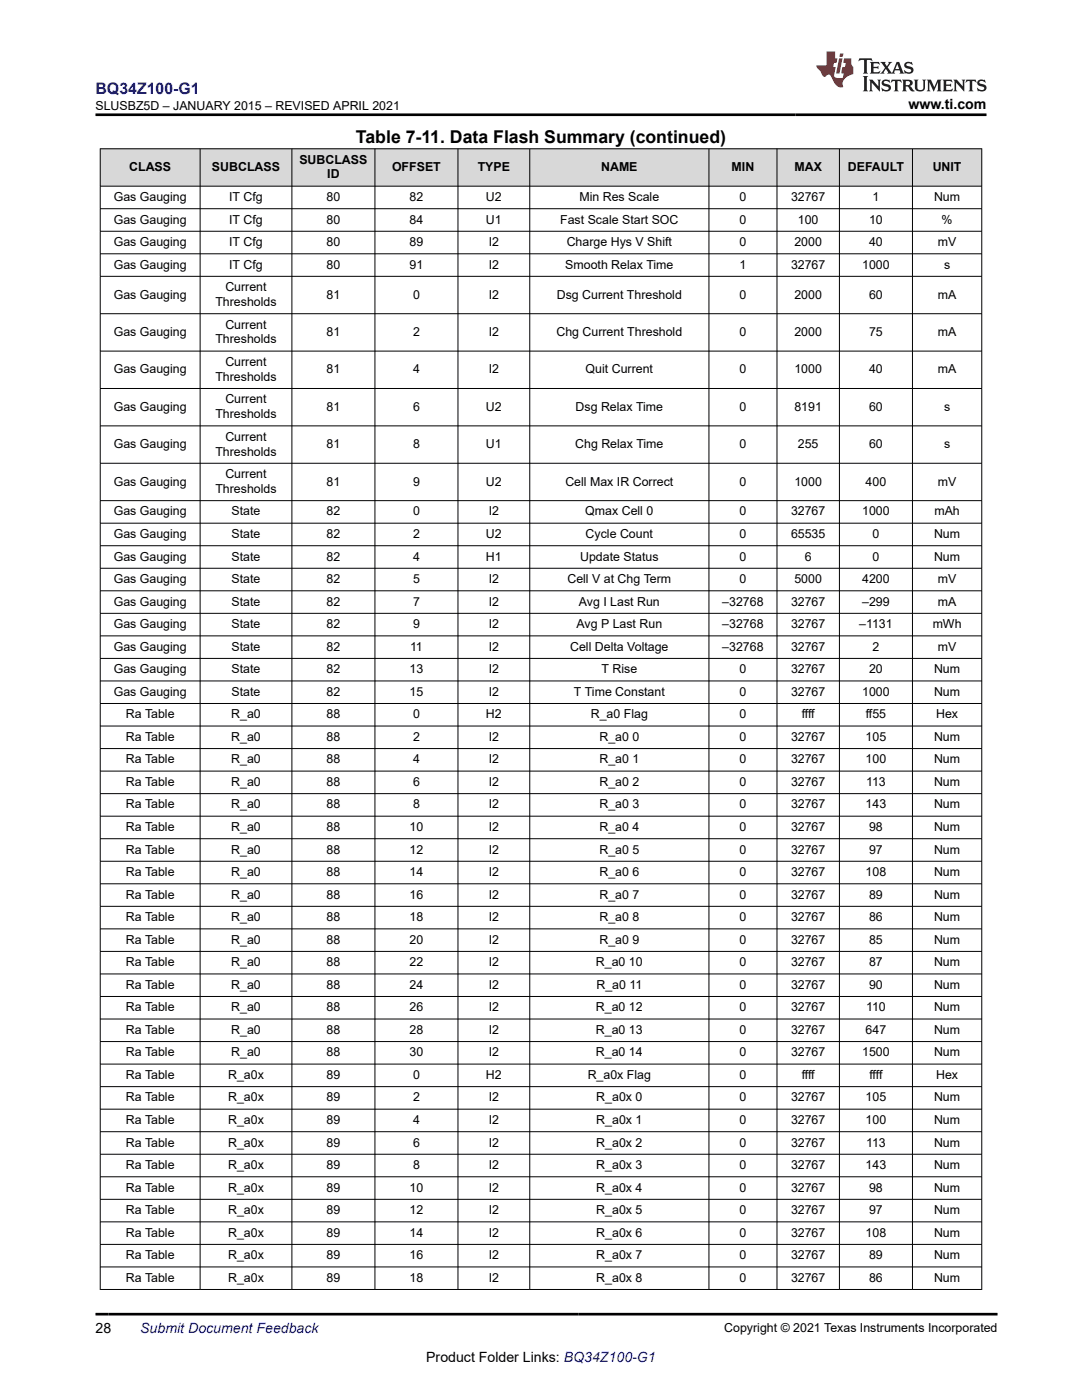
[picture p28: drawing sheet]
<svg xmlns="http://www.w3.org/2000/svg" width="216mm" height="279mm" viewBox="0 0 216 279" stroke-linecap="round" stroke-linejoin="round" font-family="sans-serif">
<defs><g id="words">
<text font-size="3.5" x="71" y="28.5">Table 7-11. Data Flash Summary (continued)</text>
<text font-size="3.2" fill="#00f" x="19.1" y="18.7">BQ34Z100-G1</text>
<g font-size="2.8">
<text x="181.3" y="21.8">www.ti.com</text>
<text x="19" y="266.1">28</text>
<text x="85" y="271.7">Product Folder Links: BQ34Z100-G1</text>
</g>
<text font-size="2.8" fill="#00f" x="28" y="266.1">Submit Document Feedback</text>
<g font-size="2.5">
<text x="19" y="21.9">SLUSBZ5D – JANUARY 2015 – REVISED APRIL 2021</text>
<text x="25.8" y="34.1">CLASS</text>
<text x="42.3" y="34.1">SUBCLASS</text>
<text x="59.7" y="32.7">SUBCLASS</text>
<text x="65.3" y="35.6">ID</text>
<text x="78.2" y="34.1">OFFSET</text>
<text x="95.3" y="34.1">TYPE</text>
<text x="119.9" y="34.1">NAME</text>
<text x="146" y="34.1">MIN</text>
<text x="158.5" y="34.1">MAX</text>
<text x="169.2" y="34.1">DEFAULT</text>
<text x="186.1" y="34.1">UNIT</text>
<text x="22.7" y="40.1">Gas Gauging</text>
<text x="45.7" y="40.1">IT Cfg</text>
<text x="65.2" y="40.1">80</text>
<text x="81.7" y="40.1">82</text>
<text x="97" y="40.1">U2</text>
<text x="115.6" y="40.1">Min Res Scale</text>
<text x="147.6" y="40.1">0</text>
<text x="157.8" y="40.1">32767</text>
<text x="174.1" y="40.1">1</text>
<text x="186.4" y="40.1">Num</text>
<text x="22.7" y="44.6">Gas Gauging</text>
<text x="45.7" y="44.6">IT Cfg</text>
<text x="65.2" y="44.6">80</text>
<text x="81.7" y="44.6">84</text>
<text x="97" y="44.6">U1</text>
<text x="111.8" y="44.6">Fast Scale Start SOC</text>
<text x="147.6" y="44.6">0</text>
<text x="159.2" y="44.6">100</text>
<text x="173.4" y="44.6">10</text>
<text x="187.9" y="44.6">%</text>
<text x="22.7" y="49.1">Gas Gauging</text>
<text x="22.7" y="53.6">Gas Gauging</text>
<text x="45.7" y="49.1">IT Cfg</text>
<text x="45.7" y="53.6">IT Cfg</text>
<text x="65.2" y="49.1">80</text>
<text x="65.2" y="53.6">80</text>
<text x="81.7" y="49.1">89</text>
<text x="81.7" y="53.6">91</text>
<text x="97.5" y="49.1">I2</text>
<text x="97.5" y="53.6">I2</text>
<text x="112.8" y="53.6">Smooth Relax Time</text>
<text x="113.1" y="49.1">Charge Hys V Shift</text>
<text x="147.6" y="49.1">0</text>
<text x="147.6" y="53.6">1</text>
<text x="157.8" y="53.6">32767</text>
<text x="158.5" y="49.1">2000</text>
<text x="172" y="53.6">1000</text>
<text x="173.4" y="49.1">40</text>
<text x="187.1" y="49.1">mV</text>
<text x="188.4" y="53.6">s</text>
<text x="22.7" y="59.6">Gas Gauging</text>
<text x="45" y="58.1">Current</text>
<text x="65.2" y="59.6">81</text>
<text x="82.4" y="59.6">0</text>
<text x="97.5" y="59.6">I2</text>
<text x="111.1" y="59.6">Dsg Current Threshold</text>
<text x="147.6" y="59.6">0</text>
<text x="158.5" y="59.6">2000</text>
<text x="173.4" y="59.6">60</text>
<text x="187.1" y="59.6">mA</text>
<text x="43" y="61.1">Thresholds</text>
<text x="45" y="65.6">Current</text>
<text x="22.7" y="67.1">Gas Gauging</text>
<text x="43" y="68.5">Thresholds</text>
<text x="65.2" y="67.1">81</text>
<text x="82.4" y="67.1">2</text>
<text x="97.5" y="67.1">I2</text>
<text x="111" y="67.1">Chg Current Threshold</text>
<text x="147.6" y="67.1">0</text>
<text x="158.5" y="67.1">2000</text>
<text x="173.4" y="67.1">75</text>
<text x="187.1" y="67.1">mA</text>
<text x="22.7" y="74.5">Gas Gauging</text>
<text x="43" y="76">Thresholds</text>
<text x="45" y="73">Current</text>
<text x="65.2" y="74.5">81</text>
<text x="82.4" y="74.5">4</text>
<text x="97.5" y="74.5">I2</text>
<text x="116.9" y="74.5">Quit Current</text>
<text x="147.6" y="74.5">0</text>
<text x="158.5" y="74.5">1000</text>
<text x="173.4" y="74.5">40</text>
<text x="187.1" y="74.5">mA</text>
<text x="22.7" y="82">Gas Gauging</text>
<text x="43" y="83.5">Thresholds</text>
<text x="45" y="80.5">Current</text>
<text x="65.2" y="82">81</text>
<text x="82.4" y="82">6</text>
<text x="97" y="82">U2</text>
<text x="114.8" y="82">Dsg Relax Time</text>
<text x="147.6" y="82">0</text>
<text x="158.5" y="82">8191</text>
<text x="173.4" y="82">60</text>
<text x="188.4" y="82">s</text>
<text x="22.7" y="89.4">Gas Gauging</text>
<text x="45" y="88">Current</text>
<text x="65.2" y="89.4">81</text>
<text x="82.4" y="89.4">8</text>
<text x="97" y="89.4">U1</text>
<text x="114.8" y="89.4">Chg Relax Time</text>
<text x="147.6" y="89.4">0</text>
<text x="159.2" y="89.4">255</text>
<text x="173.4" y="89.4">60</text>
<text x="188.4" y="89.4">s</text>
<text x="43" y="90.9">Thresholds</text>
<text x="45" y="95.4">Current</text>
<text x="22.7" y="96.9">Gas Gauging</text>
<text x="43" y="98.4">Thresholds</text>
<text x="65.2" y="96.9">81</text>
<text x="82.4" y="96.9">9</text>
<text x="97" y="96.9">U2</text>
<text x="112.8" y="96.9">Cell Max IR Correct</text>
<text x="147.6" y="96.9">0</text>
<text x="158.5" y="96.9">1000</text>
<text x="172.7" y="96.9">400</text>
<text x="187.1" y="96.9">mV</text>
<text x="22.7" y="102.9">Gas Gauging</text>
<text x="22.7" y="107.4">Gas Gauging</text>
<text x="46.2" y="102.9">State</text>
<text x="46.2" y="107.4">State</text>
<text x="65.2" y="102.9">82</text>
<text x="65.2" y="107.4">82</text>
<text x="82.4" y="102.9">0</text>
<text x="82.4" y="107.4">2</text>
<text x="97" y="107.4">U2</text>
<text x="97.5" y="102.9">I2</text>
<text x="116.8" y="102.9">Qmax Cell 0</text>
<text x="116.9" y="107.4">Cycle Count</text>
<text x="147.6" y="102.9">0</text>
<text x="147.6" y="107.4">0</text>
<text x="157.8" y="102.9">32767</text>
<text x="157.8" y="107.4">65535</text>
<text x="172" y="102.9">1000</text>
<text x="174.1" y="107.4">0</text>
<text x="186.4" y="107.4">Num</text>
<text x="186.4" y="102.9">mAh</text>
<text x="22.7" y="111.9">Gas Gauging</text>
<text x="46.2" y="111.9">State</text>
<text x="65.2" y="111.9">82</text>
<text x="82.4" y="111.9">4</text>
<text x="97" y="111.9">H1</text>
<text x="115.8" y="111.9">Update Status</text>
<text x="147.6" y="111.9">0</text>
<text x="160.6" y="111.9">6</text>
<text x="174.1" y="111.9">0</text>
<text x="186.4" y="111.9">Num</text>
<text x="22.7" y="116.4">Gas Gauging</text>
<text x="46.2" y="116.4">State</text>
<text x="65.2" y="116.4">82</text>
<text x="82.4" y="116.4">5</text>
<text x="97.5" y="116.4">I2</text>
<text x="113.2" y="116.4">Cell V at Chg Term</text>
<text x="147.6" y="116.4">0</text>
<text x="158.5" y="116.4">5000</text>
<text x="172" y="116.4">4200</text>
<text x="187.1" y="116.4">mV</text>
<text x="22.7" y="120.9">Gas Gauging</text>
<text x="22.7" y="125.4">Gas Gauging</text>
<text x="46.2" y="120.9">State</text>
<text x="46.2" y="125.4">State</text>
<text x="65.2" y="120.9">82</text>
<text x="65.2" y="125.4">82</text>
<text x="82.4" y="120.9">7</text>
<text x="82.4" y="125.4">9</text>
<text x="97.5" y="120.9">I2</text>
<text x="97.5" y="125.4">I2</text>
<text x="115" y="125.4">Avg P Last Run</text>
<text x="115.5" y="120.9">Avg I Last Run</text>
<text x="144.1" y="120.9">–32768</text>
<text x="144.1" y="125.4">–32768</text>
<text x="157.8" y="120.9">32767</text>
<text x="157.8" y="125.4">32767</text>
<text x="171.4" y="125.4">–1131</text>
<text x="172" y="120.9">–299</text>
<text x="186.1" y="125.4">mWh</text>
<text x="187.1" y="120.9">mA</text>
<text x="22.7" y="129.9">Gas Gauging</text>
<text x="46.2" y="129.9">State</text>
<text x="65.2" y="129.9">82</text>
<text x="81.8" y="129.9">11</text>
<text x="97.5" y="129.9">I2</text>
<text x="113.8" y="129.9">Cell Delta Voltage</text>
<text x="144.1" y="129.9">–32768</text>
<text x="157.8" y="129.9">32767</text>
<text x="174.1" y="129.9">2</text>
<text x="187.1" y="129.9">mV</text>
<text x="22.7" y="134.4">Gas Gauging</text>
<text x="46.2" y="134.4">State</text>
<text x="65.2" y="134.4">82</text>
<text x="81.7" y="134.4">13</text>
<text x="97.5" y="134.4">I2</text>
<text x="120" y="134.4">T Rise</text>
<text x="147.6" y="134.4">0</text>
<text x="157.8" y="134.4">32767</text>
<text x="173.4" y="134.4">20</text>
<text x="186.4" y="134.4">Num</text>
<text x="22.7" y="138.9">Gas Gauging</text>
<text x="25.1" y="143.4">Ra Table</text>
<text x="46.1" y="143.4">R_a0</text>
<text x="46.2" y="138.9">State</text>
<text x="65.2" y="138.9">82</text>
<text x="65.2" y="143.4">88</text>
<text x="81.7" y="138.9">15</text>
<text x="82.4" y="143.4">0</text>
<text x="97" y="143.4">H2</text>
<text x="97.5" y="138.9">I2</text>
<text x="114.5" y="138.9">T Time Constant</text>
<text x="117.9" y="143.4">R_a0 Flag</text>
<text x="147.6" y="138.9">0</text>
<text x="147.6" y="143.4">0</text>
<text x="157.8" y="138.9">32767</text>
<text x="160" y="143.4">ffff</text>
<text x="172" y="138.9">1000</text>
<text x="172.7" y="143.4">ff55</text>
<text x="186.4" y="138.9">Num</text>
<text x="186.8" y="143.4">Hex</text>
<text x="25.1" y="147.9">Ra Table</text>
<text x="46.1" y="147.9">R_a0</text>
<text x="65.2" y="147.9">88</text>
<text x="82.4" y="147.9">2</text>
<text x="97.5" y="147.9">I2</text>
<text x="119.6" y="147.9">R_a0 0</text>
<text x="147.6" y="147.9">0</text>
<text x="157.8" y="147.9">32767</text>
<text x="172.7" y="147.9">105</text>
<text x="186.4" y="147.9">Num</text>
<text x="25.1" y="152.4">Ra Table</text>
<text x="46.1" y="152.4">R_a0</text>
<text x="65.2" y="152.4">88</text>
<text x="82.4" y="152.4">4</text>
<text x="97.5" y="152.4">I2</text>
<text x="119.6" y="152.4">R_a0 1</text>
<text x="147.6" y="152.4">0</text>
<text x="157.8" y="152.4">32767</text>
<text x="172.7" y="152.4">100</text>
<text x="186.4" y="152.4">Num</text>
<text x="25.1" y="156.9">Ra Table</text>
<text x="25.1" y="161.3">Ra Table</text>
<text x="46.1" y="156.9">R_a0</text>
<text x="46.1" y="161.3">R_a0</text>
<text x="65.2" y="156.9">88</text>
<text x="65.2" y="161.3">88</text>
<text x="82.4" y="156.9">6</text>
<text x="82.4" y="161.3">8</text>
<text x="97.5" y="156.9">I2</text>
<text x="97.5" y="161.3">I2</text>
<text x="119.6" y="156.9">R_a0 2</text>
<text x="119.6" y="161.3">R_a0 3</text>
<text x="147.6" y="156.9">0</text>
<text x="147.6" y="161.3">0</text>
<text x="157.8" y="156.9">32767</text>
<text x="157.8" y="161.3">32767</text>
<text x="172.7" y="161.3">143</text>
<text x="172.8" y="156.9">113</text>
<text x="186.4" y="156.9">Num</text>
<text x="186.4" y="161.3">Num</text>
<text x="25.1" y="165.8">Ra Table</text>
<text x="46.1" y="165.8">R_a0</text>
<text x="65.2" y="165.8">88</text>
<text x="81.7" y="165.8">10</text>
<text x="97.5" y="165.8">I2</text>
<text x="119.6" y="165.8">R_a0 4</text>
<text x="147.6" y="165.8">0</text>
<text x="157.8" y="165.8">32767</text>
<text x="173.4" y="165.8">98</text>
<text x="186.4" y="165.8">Num</text>
<text x="25.1" y="170.3">Ra Table</text>
<text x="46.1" y="170.3">R_a0</text>
<text x="65.2" y="170.3">88</text>
<text x="81.7" y="170.3">12</text>
<text x="97.5" y="170.3">I2</text>
<text x="119.6" y="170.3">R_a0 5</text>
<text x="147.6" y="170.3">0</text>
<text x="157.8" y="170.3">32767</text>
<text x="173.4" y="170.3">97</text>
<text x="186.4" y="170.3">Num</text>
<text x="25.1" y="174.8">Ra Table</text>
<text x="25.1" y="179.3">Ra Table</text>
<text x="46.1" y="174.8">R_a0</text>
<text x="46.1" y="179.3">R_a0</text>
<text x="65.2" y="174.8">88</text>
<text x="65.2" y="179.3">88</text>
<text x="81.7" y="174.8">14</text>
<text x="81.7" y="179.3">16</text>
<text x="97.5" y="174.8">I2</text>
<text x="97.5" y="179.3">I2</text>
<text x="119.6" y="174.8">R_a0 6</text>
<text x="119.6" y="179.3">R_a0 7</text>
<text x="147.6" y="174.8">0</text>
<text x="147.6" y="179.3">0</text>
<text x="157.8" y="174.8">32767</text>
<text x="157.8" y="179.3">32767</text>
<text x="172.7" y="174.8">108</text>
<text x="173.4" y="179.3">89</text>
<text x="186.4" y="174.8">Num</text>
<text x="186.4" y="179.3">Num</text>
<text x="25.1" y="183.8">Ra Table</text>
<text x="46.1" y="183.8">R_a0</text>
<text x="65.2" y="183.8">88</text>
<text x="81.7" y="183.8">18</text>
<text x="97.5" y="183.8">I2</text>
<text x="119.6" y="183.8">R_a0 8</text>
<text x="147.6" y="183.8">0</text>
<text x="157.8" y="183.8">32767</text>
<text x="173.4" y="183.8">86</text>
<text x="186.4" y="183.8">Num</text>
<text x="25.1" y="188.3">Ra Table</text>
<text x="46.1" y="188.3">R_a0</text>
<text x="65.2" y="188.3">88</text>
<text x="81.7" y="188.3">20</text>
<text x="97.5" y="188.3">I2</text>
<text x="119.6" y="188.3">R_a0 9</text>
<text x="147.6" y="188.3">0</text>
<text x="157.8" y="188.3">32767</text>
<text x="173.4" y="188.3">85</text>
<text x="186.4" y="188.3">Num</text>
<text x="25.1" y="192.8">Ra Table</text>
<text x="25.1" y="197.3">Ra Table</text>
<text x="46.1" y="192.8">R_a0</text>
<text x="46.1" y="197.3">R_a0</text>
<text x="65.2" y="192.8">88</text>
<text x="65.2" y="197.3">88</text>
<text x="81.7" y="192.8">22</text>
<text x="81.7" y="197.3">24</text>
<text x="97.5" y="192.8">I2</text>
<text x="97.5" y="197.3">I2</text>
<text x="118.9" y="192.8">R_a0 10</text>
<text x="119" y="197.3">R_a0 11</text>
<text x="147.6" y="192.8">0</text>
<text x="147.6" y="197.3">0</text>
<text x="157.8" y="192.8">32767</text>
<text x="157.8" y="197.3">32767</text>
<text x="173.4" y="192.8">87</text>
<text x="173.4" y="197.3">90</text>
<text x="186.4" y="192.8">Num</text>
<text x="186.4" y="197.3">Num</text>
<text x="25.1" y="201.8">Ra Table</text>
<text x="46.1" y="201.8">R_a0</text>
<text x="65.2" y="201.8">88</text>
<text x="81.7" y="201.8">26</text>
<text x="97.5" y="201.8">I2</text>
<text x="118.9" y="201.8">R_a0 12</text>
<text x="147.6" y="201.8">0</text>
<text x="157.8" y="201.8">32767</text>
<text x="172.8" y="201.8">110</text>
<text x="186.4" y="201.8">Num</text>
<text x="25.1" y="206.3">Ra Table</text>
<text x="46.1" y="206.3">R_a0</text>
<text x="65.2" y="206.3">88</text>
<text x="81.7" y="206.3">28</text>
<text x="97.5" y="206.3">I2</text>
<text x="118.9" y="206.3">R_a0 13</text>
<text x="147.6" y="206.3">0</text>
<text x="157.8" y="206.3">32767</text>
<text x="172.7" y="206.3">647</text>
<text x="186.4" y="206.3">Num</text>
<text x="25.1" y="210.8">Ra Table</text>
<text x="25.1" y="215.3">Ra Table</text>
<text x="45.5" y="215.3">R_a0x</text>
<text x="46.1" y="210.8">R_a0</text>
<text x="65.2" y="210.8">88</text>
<text x="65.2" y="215.3">89</text>
<text x="81.7" y="210.8">30</text>
<text x="82.4" y="215.3">0</text>
<text x="97" y="215.3">H2</text>
<text x="97.5" y="210.8">I2</text>
<text x="117.3" y="215.3">R_a0x Flag</text>
<text x="118.9" y="210.8">R_a0 14</text>
<text x="147.6" y="210.8">0</text>
<text x="147.6" y="215.3">0</text>
<text x="157.8" y="210.8">32767</text>
<text x="160" y="215.3">ffff</text>
<text x="172" y="210.8">1500</text>
<text x="173.5" y="215.3">ffff</text>
<text x="186.4" y="210.8">Num</text>
<text x="186.8" y="215.3">Hex</text>
<text x="25.1" y="219.8">Ra Table</text>
<text x="45.5" y="219.8">R_a0x</text>
<text x="65.2" y="219.8">89</text>
<text x="82.4" y="219.8">2</text>
<text x="97.5" y="219.8">I2</text>
<text x="119" y="219.8">R_a0x 0</text>
<text x="147.6" y="219.8">0</text>
<text x="157.8" y="219.8">32767</text>
<text x="172.7" y="219.8">105</text>
<text x="186.4" y="219.8">Num</text>
<text x="25.1" y="224.3">Ra Table</text>
<text x="45.5" y="224.3">R_a0x</text>
<text x="65.2" y="224.3">89</text>
<text x="82.4" y="224.3">4</text>
<text x="97.5" y="224.3">I2</text>
<text x="119" y="224.3">R_a0x 1</text>
<text x="147.6" y="224.3">0</text>
<text x="157.8" y="224.3">32767</text>
<text x="172.7" y="224.3">100</text>
<text x="186.4" y="224.3">Num</text>
<text x="25.1" y="228.8">Ra Table</text>
<text x="25.1" y="233.3">Ra Table</text>
<text x="45.5" y="228.8">R_a0x</text>
<text x="45.5" y="233.3">R_a0x</text>
<text x="65.2" y="228.8">89</text>
<text x="65.2" y="233.3">89</text>
<text x="82.4" y="228.8">6</text>
<text x="82.4" y="233.3">8</text>
<text x="97.5" y="228.8">I2</text>
<text x="97.5" y="233.3">I2</text>
<text x="119" y="228.8">R_a0x 2</text>
<text x="119" y="233.3">R_a0x 3</text>
<text x="147.6" y="228.8">0</text>
<text x="147.6" y="233.3">0</text>
<text x="157.8" y="228.8">32767</text>
<text x="157.8" y="233.3">32767</text>
<text x="172.7" y="233.3">143</text>
<text x="172.8" y="228.8">113</text>
<text x="186.4" y="228.8">Num</text>
<text x="186.4" y="233.3">Num</text>
<text x="25.1" y="237.8">Ra Table</text>
<text x="45.5" y="237.8">R_a0x</text>
<text x="65.2" y="237.8">89</text>
<text x="81.7" y="237.8">10</text>
<text x="97.5" y="237.8">I2</text>
<text x="119" y="237.8">R_a0x 4</text>
<text x="147.6" y="237.8">0</text>
<text x="157.8" y="237.8">32767</text>
<text x="173.4" y="237.8">98</text>
<text x="186.4" y="237.8">Num</text>
<text x="25.1" y="242.3">Ra Table</text>
<text x="45.5" y="242.3">R_a0x</text>
<text x="65.2" y="242.3">89</text>
<text x="81.7" y="242.3">12</text>
<text x="97.5" y="242.3">I2</text>
<text x="119" y="242.3">R_a0x 5</text>
<text x="147.6" y="242.3">0</text>
<text x="157.8" y="242.3">32767</text>
<text x="173.4" y="242.3">97</text>
<text x="186.4" y="242.3">Num</text>
<text x="25.1" y="246.8">Ra Table</text>
<text x="25.1" y="251.3">Ra Table</text>
<text x="45.5" y="246.8">R_a0x</text>
<text x="45.5" y="251.3">R_a0x</text>
<text x="65.2" y="246.8">89</text>
<text x="65.2" y="251.3">89</text>
<text x="81.7" y="246.8">14</text>
<text x="81.7" y="251.3">16</text>
<text x="97.5" y="246.8">I2</text>
<text x="97.5" y="251.3">I2</text>
<text x="119" y="246.8">R_a0x 6</text>
<text x="119" y="251.3">R_a0x 7</text>
<text x="147.6" y="246.8">0</text>
<text x="147.6" y="251.3">0</text>
<text x="157.8" y="246.8">32767</text>
<text x="157.8" y="251.3">32767</text>
<text x="172.7" y="246.8">108</text>
<text x="173.4" y="251.3">89</text>
<text x="186.4" y="246.8">Num</text>
<text x="186.4" y="251.3">Num</text>
<text x="25.1" y="255.8">Ra Table</text>
<text x="45.5" y="255.8">R_a0x</text>
<text x="65.2" y="255.8">89</text>
<text x="81.7" y="255.8">18</text>
<text x="97.5" y="255.8">I2</text>
<text x="119" y="255.8">R_a0x 8</text>
<text x="147.6" y="255.8">0</text>
<text x="157.8" y="255.8">32767</text>
<text x="173.4" y="255.8">86</text>
<text x="186.4" y="255.8">Num</text>
<text x="144.5" y="265.8">Copyright © 2021 Texas Instruments Incorporated</text>
</g>
</g></defs>
<g fill="#d8d8d8">
<path d="M20 29.7h175.9v7.5h-175.9z" fill-rule="evenodd"/>
<path d="M20.1 29.8h19.8v7.3h-19.8z" fill-rule="evenodd"/>
<path d="M40 29.8h18.2v7.3h-18.2z" fill-rule="evenodd"/>
<path d="M58.3 29.8h16.5v7.3h-16.5z" fill-rule="evenodd"/>
<path d="M74.9 29.8h16.4v7.3h-16.4z" fill-rule="evenodd"/>
<path d="M91.4 29.8h14.2v7.3h-14.2z" fill-rule="evenodd"/>
<path d="M105.8 29.8h35.6v7.3h-35.6z" fill-rule="evenodd"/>
<path d="M141.5 29.8h13.5v7.3h-13.5z" fill-rule="evenodd"/>
<path d="M155.1 29.8h12.3v7.3h-12.3z" fill-rule="evenodd"/>
<path d="M167.6 29.8h14.4v7.3h-14.4z" fill-rule="evenodd"/>
<path d="M182.1 29.8h13.7v7.3h-13.7z" fill-rule="evenodd"/>
</g>
<g fill="none" stroke="#000" stroke-width=".2">
<path d="M19.9 29.7h176.1M19.9 37.2h176.1M20 29.6v227.8M39.9 29.6v227.8M58.2 29.6v227.8M74.8 29.6v227.8M91.4 29.6v227.8M105.7 29.6v227.8M141.5 29.6v227.8M155 29.6v227.8M167.5 29.6v227.8M182.1 29.6v227.8"/>
<path d="M195.9 29.6v227.8M19.9 41.7h176.1M19.9 46.2h176.1M19.9 50.7h176.1M19.9 55.1h176.1M19.9 62.6h176.1M19.9 70.1h176.1M19.9 77.5h176.1M19.9 85h176.1M19.9 92.5h176.1M19.9 99.9h176.1M19.9 104.4h176.1"/>
<path d="M19.9 108.9h176.1M19.9 113.4h176.1M19.9 117.9h176.1M19.9 122.4h176.1M19.9 126.9h176.1M19.9 131.4h176.1M19.9 135.9h176.1M19.9 140.4h176.1M19.9 144.9h176.1M19.9 149.4h176.1M19.9 153.9h176.1M19.9 158.4h176.1"/>
<path d="M19.9 162.9h176.1M19.9 167.4h176.1M19.9 171.9h176.1M19.9 176.4h176.1M19.9 180.9h176.1M19.9 185.4h176.1M19.9 189.9h176.1M19.9 194.4h176.1M19.9 198.9h176.1M19.9 203.4h176.1M19.9 207.9h176.1M19.9 212.4h176.1"/>
<path d="M19.9 216.9h176.1M19.9 221.4h176.1M19.9 225.9h176.1M19.9 230.4h176.1M19.9 234.9h176.1M19.9 239.4h176.1M19.9 243.8h176.1M19.9 248.3h176.1M19.9 252.8h176.1M19.9 257.3h176.1"/>
</g>
<path d="M171.5 11.6l-.2 .6 .5-.2h.6v.1v2.2l-.2 .4h1l-.2-.4v-2.2v-.1h.5l.6 .2-.2-.6zM173.6 12.4l.2 .3v1.6l-.2 .4h1.9l.1-.6a1.08 1.08 0 0 1-1.3 .2v-.7h.6l.4 .2v-.7l-.4 .2h-.6v-.5l.2-.2a1 1 0 0 1 1 .3l-.1-.5zM175.7 12.4l.9 1.1-1 1.2h.9l-.2-.2 .5-.8 .4 .8-.2 .2h1.6l-.2-.2 .2-.5h.9l.1 .5-.1 .2h.9l-.2-.4-.8-1.9h-.5l-.9 2.1-.9-1.1 .9-1h-.8l.2 .2-.4 .6-.4-.6 .2-.2zM179 12.8l.4 1h-.7zM180.7 12.5a.65 .65 0 0 0-.2 .7 .65 .65 0 0 0 .6 .5l.6 .1 .1 .3a.79 .79 0 0 1-.7 .4 .79 .79 0 0 1-.7-.5l.1 .7 .2-.1a.93 .93 0 0 0 1.1 0 .93 .93 0 0 0 .4-.9 1.46 1.46 0 0 0-1.2-.6l-.1-.3a1.09 1.09 0 0 1 1.2 .2l-.2-.6-.1 .1-.5-.2zM172.2 15.2l.2 .4v2.2l-.2 .4h1l-.2-.4v-2.2l.2-.4zM173.4 15.9l.2 .4v1.5l-.2 .4h.8l-.3-.4 .1-1.3 1.6 1.8v-2l.2-.4h-.7l.1 .2 .1 1.1-1.2-1.3zM176.2 16a.65 .65 0 0 0-.2 .8 .65 .65 0 0 0 .6 .4l.6 .2 .1 .2a.79 .79 0 0 1-.7 .4 .79 .79 0 0 1-.7-.5l.1 .7 .2-.1a.93 .93 0 0 0 1.1 .1 .93 .93 0 0 0 .4-1 1.46 1.46 0 0 0-1.2-.5l-.1-.4a1.09 1.09 0 0 1 1.2 .2l-.1-.6-.2 .1-.5-.1zM177.9 15.9l-.1 .6a.63 .63 0 0 1 .8-.3v1.6l-.3 .4h1l-.2-.4v-1.6a.66 .66 0 0 1 .8 .3l-.1-.6zM180 15.9l.2 .4v1.5l-.2 .4h1l-.2-.2-.1-.7h.5l.1 .2a.79 .79 0 0 0 1.2 .6l-1-.9a.61 .61 0 0 0 .6-.6 .61 .61 0 0 0-.5-.7zM180.8 16.2h.1a.47 .47 0 0 1 .5 .1 .47 .47 0 0 1 .1 .5l-.1 .1-.7 .1zM182.3 15.9l.2 .2a2.27 2.27 0 0 0 .4 2 1.04 1.04 0 0 0 1.7-.7v-1.3l.2-.2h-.8l.2 .4v1.1a.6 .6 0 0 1-.6 .6 .6 .6 0 0 1-.6-.6v-1.1l.3-.4zM184.9 15.9l.2 .4v1.5l-.2 .4h.8l-.3-.4v-1.4l.9 1.9 .9-1.9v1.4l-.3 .4h1l-.2-.4v-1.5l.2-.4h-.8l-.7 1.5-.6-1.5zM188.1 15.9l.2 .4v1.5l-.2 .4h1.9l.1-.6a1.09 1.09 0 0 1-1.3 .2v-.7h.6l.4 .2v-.6l-.4 .2h-.6v-.6l.2-.1a1.01 1.01 0 0 1 1 .3l-.1-.6zM190.2 15.9l.3 .4v1.5l-.3 .4h.8l-.2-.4v-1.3l1.6 1.8v-2l.2-.4h-.7l.2 .2v1.1l-1.2-1.3zM192.8 15.9l-.1 .6a.63 .63 0 0 1 .8-.3v1.6l-.3 .4h1l-.2-.4v-1.6a.66 .66 0 0 1 .8 .3l-.1-.6zM195.2 16a.65 .65 0 0 0-.2 .8 .65 .65 0 0 0 .6 .4l.6 .2 .2 .2a.79 .79 0 0 1-.7 .4 .79 .79 0 0 1-.7-.5l.1 .7 .2-.1a.93 .93 0 0 0 1 .1 .93 .93 0 0 0 .5-1 1.46 1.46 0 0 0-1.3-.5v-.4a1.09 1.09 0 0 1 1.2 .2l-.2-.6-.2 .1-.5-.1z" fill="#231f20"/>
<path d="M164.9 10.3v2.7h-2l.1 .4 .8 1a.95 .95 0 0 0 1 .9 .59 .59 0 0 1 .5-.4 .59 .59 0 0 1 .5 .3l.4 .8a1.59 1.59 0 0 0 2.1 1.4 1.61 1.61 0 0 1 1-2.3l1-.3-.1-1.5a1.59 1.59 0 0 1-.3-1.7h-1.5l-.2 .9h.6l-.2 .9h-.5l-.2 .9v.3l.4 .1-.1 .9h-.7a.73 .73 0 0 1-1-.7l.3-1.5h-.5l.1-.9h.5l.2-.9h-.5v-1.3zM167.4 11.6l-.6 3.1h.7l.6-3.1zM167.6 10.7l-.1 .6h.7l.1-.6z" fill="#ed1c24"/>
<path d="M19 22.9h177.8M19 262.3h180" fill="none" stroke="#000" stroke-width=".53"/>
<use href="#words"/>
</svg>
